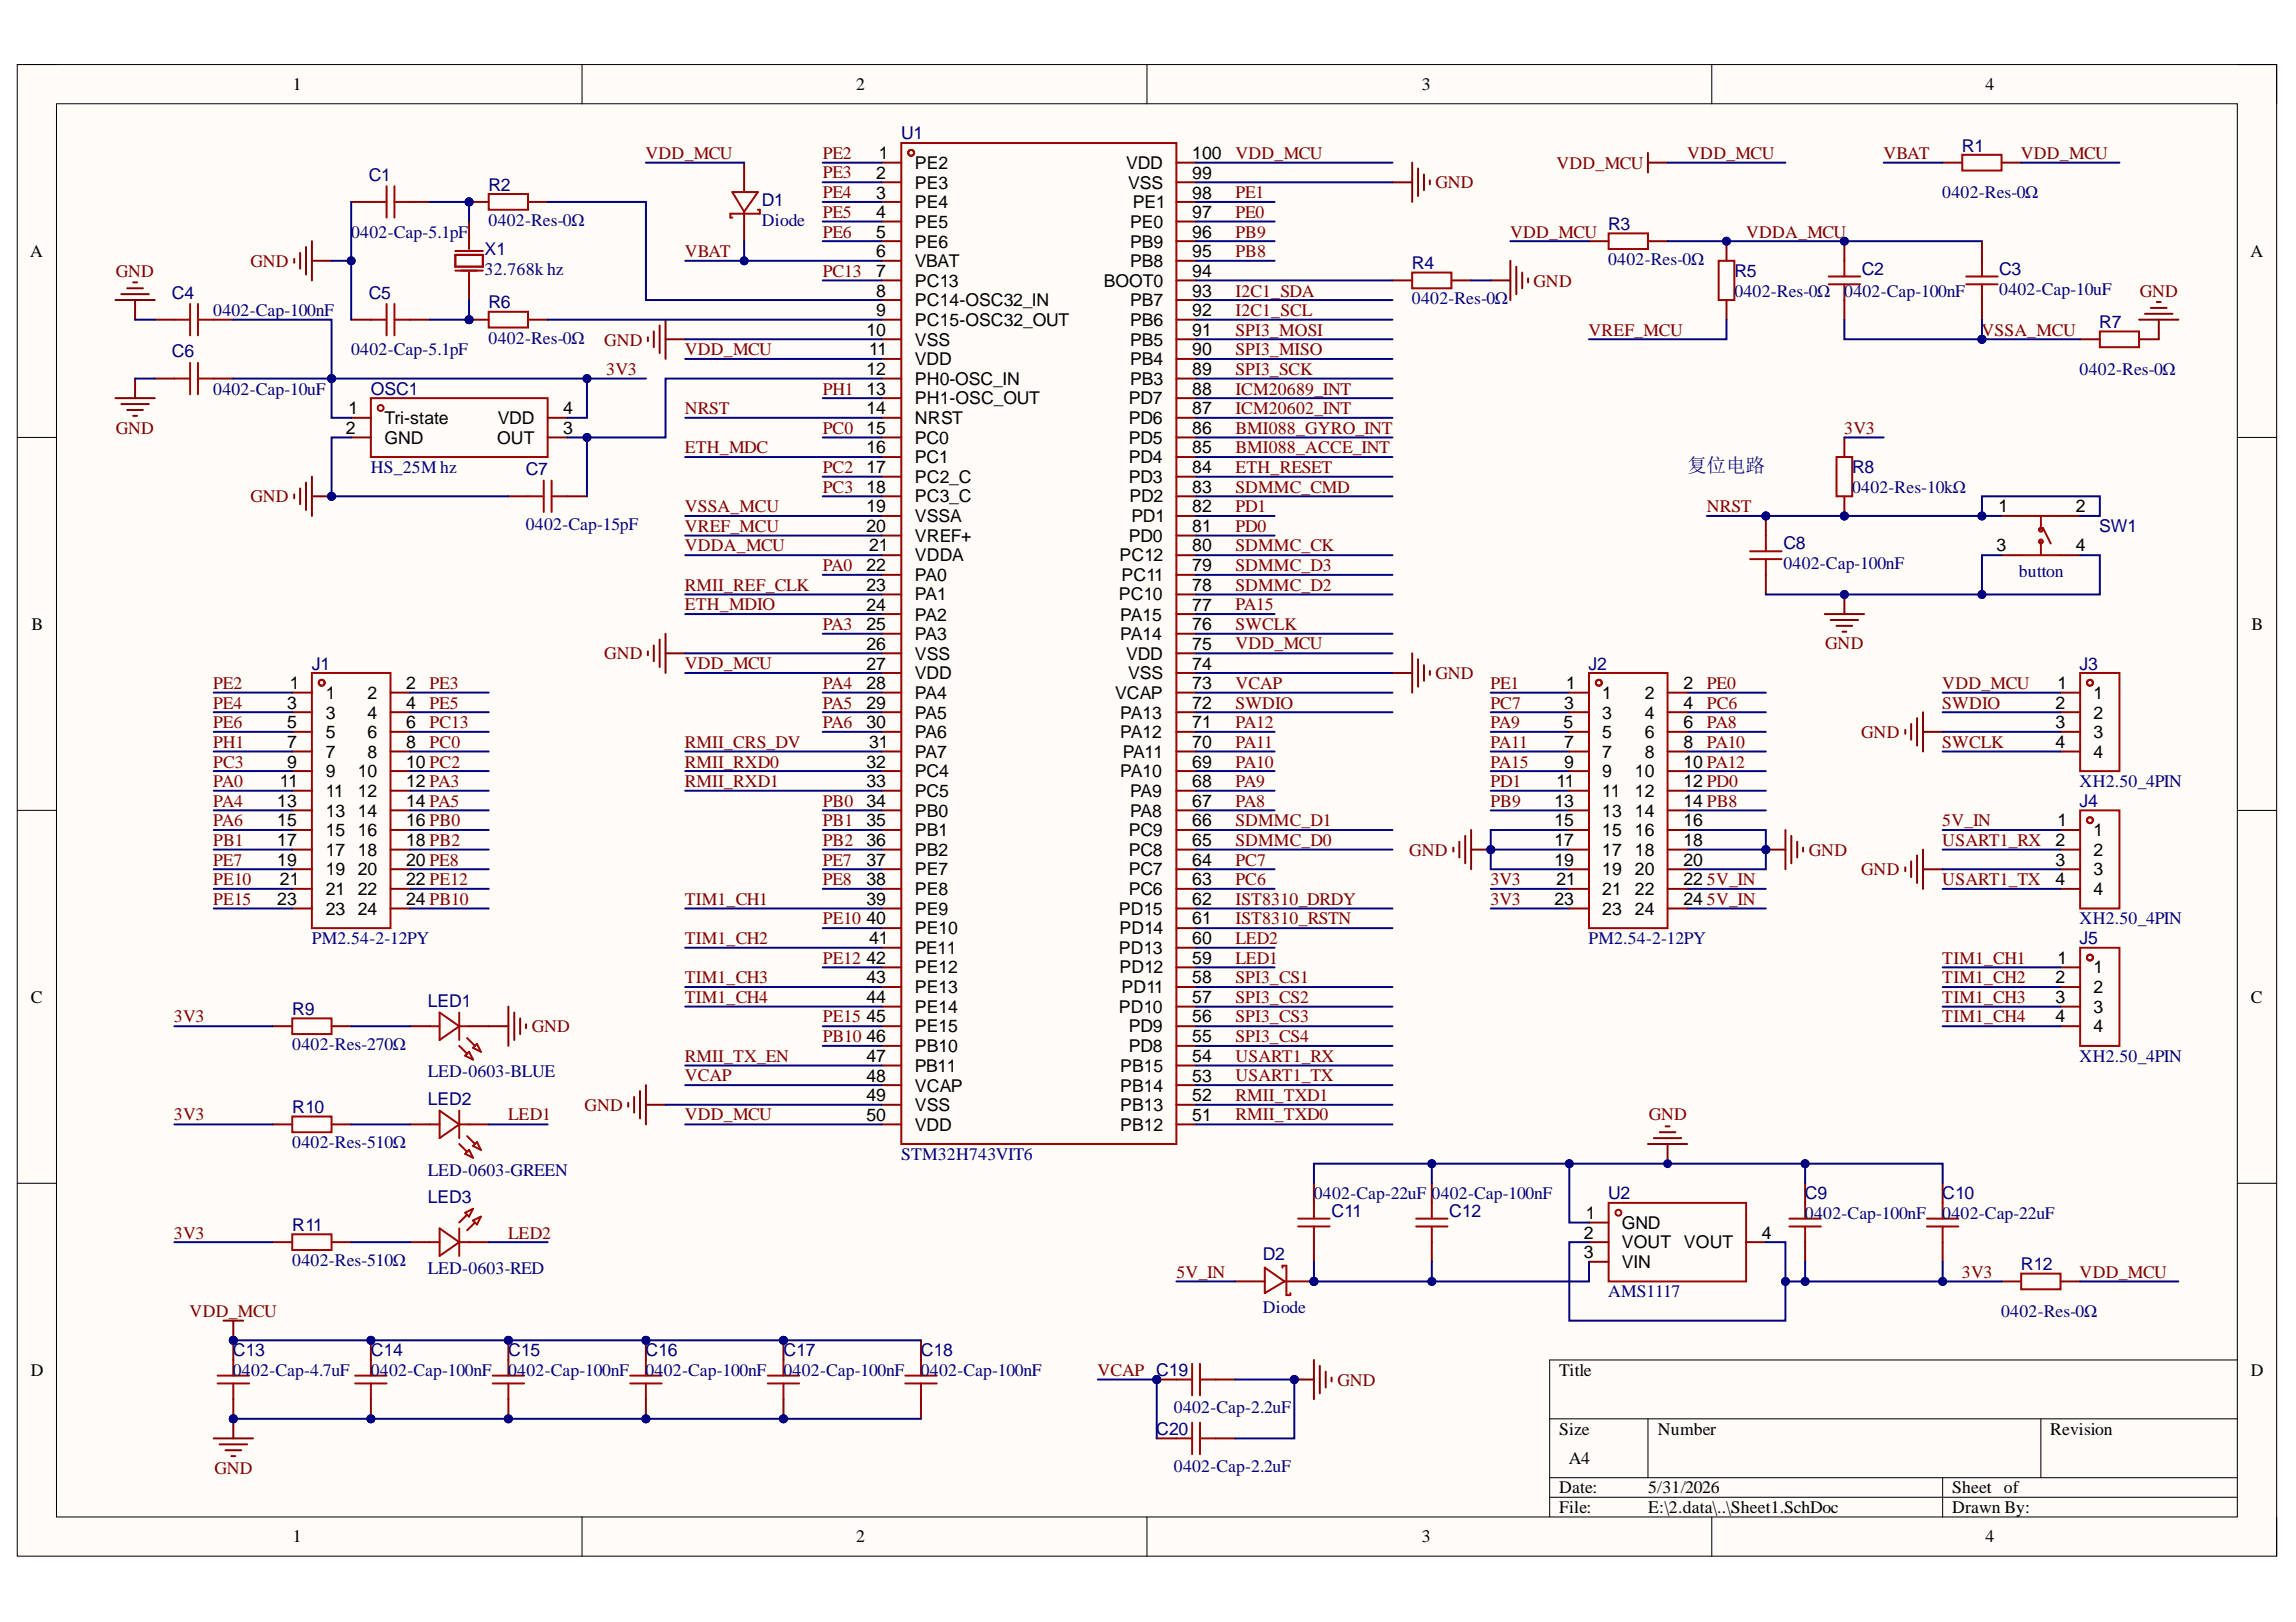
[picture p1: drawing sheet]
<svg xmlns="http://www.w3.org/2000/svg" width="297mm" height="210mm" viewBox="0 0 297 210" stroke-linecap="round" stroke-linejoin="round" font-family="sans-serif">
<defs><g id="words">
<text font-size="2.5" fill="#000080" x="218.3" y="61.1">复位电路</text>
<g font-size="2.3">
<text x="37.9" y="11.7">1</text>
<text x="110.7" y="11.7">2</text>
<text x="183.9" y="11.7">3</text>
<text x="256.9" y="11.7">4</text>
<text x="113.4" y="23.2">2</text>
<text x="113.7" y="20.6">1</text>
<text x="118.4" y="21.9">PE2</text>
<text x="145.7" y="21.9">VDD</text>
<text x="154.2" y="20.6">100</text>
<text x="154.2" y="23.2">99</text>
<text x="113.4" y="28.2">4</text>
<text x="113.4" y="25.7">3</text>
<text x="118.4" y="29.5">PE5</text>
<text x="118.4" y="27">PE4</text>
<text x="118.4" y="24.4">PE3</text>
<text x="145.9" y="24.4">VSS</text>
<text x="146.2" y="29.5">PE0</text>
<text x="146.5" y="27">PE1</text>
<text x="154.2" y="25.7">98</text>
<text x="154.2" y="28.2">97</text>
<text x="3.9" y="33.3">A</text>
<text x="113.4" y="35.8">7</text>
<text x="113.4" y="33.3">6</text>
<text x="113.4" y="30.8">5</text>
<text x="118.4" y="34.6">VBAT</text>
<text x="118.4" y="32">PE6</text>
<text x="146.2" y="32">PB9</text>
<text x="146.2" y="34.6">PB8</text>
<text x="154.2" y="30.8">96</text>
<text x="154.2" y="33.3">95</text>
<text x="154.2" y="35.8">94</text>
<text x="291.1" y="33.3">A</text>
<text x="113.4" y="40.9">9</text>
<text x="113.4" y="38.4">8</text>
<text x="118.4" y="39.6">PC14-OSC32_IN</text>
<text x="118.4" y="37.1">PC13</text>
<text x="142.8" y="37.1">BOOT0</text>
<text x="146.2" y="39.6">PB7</text>
<text x="154.2" y="38.4">93</text>
<text x="154.2" y="40.9">92</text>
<text x="112.1" y="43.5">10</text>
<text x="112.4" y="46">11</text>
<text x="118.4" y="47.3">VDD</text>
<text x="118.4" y="44.7">VSS</text>
<text x="118.4" y="42.2">PC15-OSC32_OUT</text>
<text x="146.2" y="42.2">PB6</text>
<text x="146.2" y="44.7">PB5</text>
<text x="146.2" y="47.3">PB4</text>
<text x="154.2" y="43.5">91</text>
<text x="154.2" y="46">90</text>
<text x="45.1" y="53.6">1</text>
<text x="72.8" y="53.6">4</text>
<text x="112.1" y="53.6">14</text>
<text x="112.1" y="51.1">13</text>
<text x="112.1" y="48.5">12</text>
<text x="118.4" y="52.3">PH1-OSC_OUT</text>
<text x="118.4" y="49.8">PH0-OSC_IN</text>
<text x="146" y="52.3">PD7</text>
<text x="146.2" y="49.8">PB3</text>
<text x="154.2" y="48.5">89</text>
<text x="154.2" y="51.1">88</text>
<text x="154.2" y="53.6">87</text>
<text x="44.8" y="56.1">2</text>
<text x="49.7" y="54.9">Tri-state</text>
<text x="49.7" y="57.4">GND</text>
<text x="64.3" y="57.4">OUT</text>
<text x="64.4" y="54.9">VDD</text>
<text x="72.8" y="56.1">3</text>
<text x="112.1" y="58.7">16</text>
<text x="112.1" y="56.1">15</text>
<text x="118.4" y="59.9">PC1</text>
<text x="118.4" y="57.4">PC0</text>
<text x="118.4" y="54.9">NRST</text>
<text x="146" y="54.9">PD6</text>
<text x="146" y="57.4">PD5</text>
<text x="146" y="59.9">PD4</text>
<text x="154.2" y="56.1">86</text>
<text x="154.2" y="58.7">85</text>
<text x="112.1" y="63.7">18</text>
<text x="112.1" y="61.2">17</text>
<text x="118.4" y="65">PC3_C</text>
<text x="118.4" y="62.5">PC2_C</text>
<text x="146" y="62.5">PD3</text>
<text x="146.1" y="65">PD2</text>
<text x="154.2" y="61.2">84</text>
<text x="154.2" y="63.7">83</text>
<text x="112.1" y="68.8">20</text>
<text x="112.1" y="66.3">19</text>
<text x="112.4" y="71.4">21</text>
<text x="118.4" y="70.1">VREF+</text>
<text x="118.4" y="67.5">VSSA</text>
<text x="146" y="70.1">PD0</text>
<text x="146.4" y="67.5">PD1</text>
<text x="154.2" y="66.3">82</text>
<text x="154.2" y="68.8">81</text>
<text x="154.2" y="71.4">80</text>
<text x="258.3" y="71.4">3</text>
<text x="258.6" y="66.3">1</text>
<text x="268.5" y="71.4">4</text>
<text x="268.5" y="66.3">2</text>
<text x="112.1" y="76.4">23</text>
<text x="112.1" y="73.9">22</text>
<text x="118.4" y="77.7">PA1</text>
<text x="118.4" y="75.2">PA0</text>
<text x="118.4" y="72.6">VDDA</text>
<text x="144.8" y="77.7">PC10</text>
<text x="144.8" y="72.6">PC12</text>
<text x="145.1" y="75.2">PC11</text>
<text x="154.2" y="73.9">79</text>
<text x="154.2" y="76.4">78</text>
<text x="4.1" y="81.5">B</text>
<text x="112.1" y="81.6">25</text>
<text x="112.1" y="79">24</text>
<text x="118.4" y="82.9">PA3</text>
<text x="118.4" y="80.3">PA2</text>
<text x="144.9" y="80.3">PA15</text>
<text x="144.9" y="82.9">PA14</text>
<text x="154.2" y="79">77</text>
<text x="154.2" y="81.6">76</text>
<text x="291.3" y="81.5">B</text>
<text x="37.5" y="89.2">1</text>
<text x="52.5" y="89.2">2</text>
<text x="112.1" y="89.2">28</text>
<text x="112.1" y="86.7">27</text>
<text x="112.1" y="84.1">26</text>
<text x="118.4" y="87.9">VDD</text>
<text x="118.4" y="85.4">VSS</text>
<text x="145.7" y="85.4">VDD</text>
<text x="145.9" y="87.9">VSS</text>
<text x="154.2" y="84.1">75</text>
<text x="154.2" y="86.7">74</text>
<text x="154.2" y="89.2">73</text>
<text x="202.6" y="89.2">1</text>
<text x="217.8" y="89.2">2</text>
<text x="266.2" y="89.2">1</text>
<text x="37.1" y="91.7">3</text>
<text x="37.1" y="94.3">5</text>
<text x="42.1" y="90.5">1</text>
<text x="42.1" y="93">3</text>
<text x="42.1" y="95.5">5</text>
<text x="47.5" y="95.5">6</text>
<text x="47.5" y="93">4</text>
<text x="47.5" y="90.5">2</text>
<text x="52.5" y="94.3">6</text>
<text x="52.5" y="91.7">4</text>
<text x="112.1" y="94.3">30</text>
<text x="112.1" y="91.7">29</text>
<text x="118.4" y="95.5">PA6</text>
<text x="118.4" y="93">PA5</text>
<text x="118.4" y="90.5">PA4</text>
<text x="144.3" y="90.5">VCAP</text>
<text x="144.9" y="93">PA13</text>
<text x="144.9" y="95.5">PA12</text>
<text x="154.2" y="91.7">72</text>
<text x="154.2" y="94.3">71</text>
<text x="202.3" y="94.3">5</text>
<text x="202.4" y="91.7">3</text>
<text x="207.3" y="90.5">1</text>
<text x="207.3" y="93">3</text>
<text x="207.3" y="95.5">5</text>
<text x="212.8" y="95.5">6</text>
<text x="212.8" y="93">4</text>
<text x="212.8" y="90.5">2</text>
<text x="217.8" y="94.3">6</text>
<text x="217.8" y="91.7">4</text>
<text x="265.9" y="91.7">2</text>
<text x="265.9" y="94.3">3</text>
<text x="270.8" y="90.5">1</text>
<text x="270.8" y="93">2</text>
<text x="270.8" y="95.5">3</text>
<text x="36.2" y="101.9">11</text>
<text x="37.1" y="96.8">7</text>
<text x="37.1" y="99.3">9</text>
<text x="42.1" y="98.1">7</text>
<text x="42.1" y="100.6">9</text>
<text x="46.3" y="100.6">10</text>
<text x="47.5" y="98.1">8</text>
<text x="52.5" y="101.9">12 PA3</text>
<text x="52.5" y="99.3">10 PC2</text>
<text x="52.5" y="96.8">8</text>
<text x="112.1" y="101.9">33</text>
<text x="112.1" y="99.3">32</text>
<text x="112.4" y="96.8">31</text>
<text x="118.4" y="100.6">PC4</text>
<text x="118.4" y="98.1">PA7</text>
<text x="144.9" y="100.6">PA10</text>
<text x="145.3" y="98.1">PA11</text>
<text x="154.2" y="96.8">70</text>
<text x="154.2" y="99.3">69</text>
<text x="154.2" y="101.9">68</text>
<text x="201.4" y="101.9">11</text>
<text x="202.4" y="96.8">7</text>
<text x="202.4" y="99.3">9</text>
<text x="207.3" y="98.1">7</text>
<text x="207.3" y="100.6">9</text>
<text x="211.5" y="100.6">10</text>
<text x="212.8" y="98.1">8</text>
<text x="217.8" y="101.9">12 PD0</text>
<text x="217.8" y="99.3">10 PA12</text>
<text x="217.8" y="96.8">8</text>
<text x="265.9" y="96.8">4</text>
<text x="270.8" y="98.1">4</text>
<text x="35.9" y="104.4">13</text>
<text x="35.9" y="106.9">15</text>
<text x="42.1" y="103.1">11</text>
<text x="42.1" y="105.7">13</text>
<text x="46.3" y="105.7">14</text>
<text x="46.3" y="103.1">12</text>
<text x="52.5" y="106.9">16 PB0</text>
<text x="52.5" y="104.4">14 PA5</text>
<text x="112.1" y="106.9">35</text>
<text x="112.1" y="104.4">34</text>
<text x="118.4" y="105.7">PB0</text>
<text x="118.4" y="103.1">PC5</text>
<text x="146.2" y="103.1">PA9</text>
<text x="146.2" y="105.7">PA8</text>
<text x="154.2" y="104.4">67</text>
<text x="154.2" y="106.9">66</text>
<text x="201.1" y="104.4">13</text>
<text x="201.1" y="106.9">15</text>
<text x="207.3" y="103.1">11</text>
<text x="207.3" y="105.7">13</text>
<text x="211.5" y="105.7">14</text>
<text x="211.5" y="103.1">12</text>
<text x="217.8" y="106.9">16</text>
<text x="217.8" y="104.4">14 PB8</text>
<text x="266.2" y="106.9">1</text>
<text x="35.9" y="109.5">17</text>
<text x="35.9" y="112">19</text>
<text x="42.1" y="108.2">15</text>
<text x="42.1" y="110.8">17</text>
<text x="42.1" y="113.3">19</text>
<text x="46.3" y="113.3">20</text>
<text x="46.3" y="110.8">18</text>
<text x="46.3" y="108.2">16</text>
<text x="52.5" y="112">20 PE8</text>
<text x="52.5" y="109.5">18 PB2</text>
<text x="112.1" y="112">37</text>
<text x="112.1" y="109.5">36</text>
<text x="118.4" y="113.3">PE7</text>
<text x="118.4" y="110.8">PB2</text>
<text x="118.4" y="108.2">PB1</text>
<text x="146" y="108.2">PC9</text>
<text x="146" y="110.8">PC8</text>
<text x="146" y="113.3">PC7</text>
<text x="154.2" y="109.5">65</text>
<text x="154.2" y="112">64</text>
<text x="201.1" y="109.5">17</text>
<text x="201.1" y="112">19</text>
<text x="207.3" y="108.2">15</text>
<text x="207.3" y="110.8">17</text>
<text x="207.3" y="113.3">19</text>
<text x="211.5" y="113.3">20</text>
<text x="211.5" y="110.8">18</text>
<text x="211.5" y="108.2">16</text>
<text x="217.8" y="112">20</text>
<text x="217.8" y="109.5">18</text>
<text x="265.9" y="109.5">2</text>
<text x="265.9" y="112">3</text>
<text x="270.8" y="108.2">1</text>
<text x="270.8" y="110.8">2</text>
<text x="270.8" y="113.3">3</text>
<text x="35.9" y="117.1">23</text>
<text x="36.2" y="114.6">21</text>
<text x="42.1" y="115.8">21</text>
<text x="42.1" y="118.4">23</text>
<text x="46.3" y="118.4">24</text>
<text x="46.3" y="115.8">22</text>
<text x="52.5" y="117.1">24 PB10</text>
<text x="52.5" y="114.6">22 PE12</text>
<text x="112.1" y="119.6">40</text>
<text x="112.1" y="117.1">39</text>
<text x="112.1" y="114.6">38</text>
<text x="118.4" y="118.4">PE9</text>
<text x="118.4" y="115.8">PE8</text>
<text x="144.8" y="118.4">PD15</text>
<text x="146" y="115.8">PC6</text>
<text x="154.2" y="114.6">63</text>
<text x="154.2" y="117.1">62</text>
<text x="154.2" y="119.6">61</text>
<text x="201.1" y="117.1">23</text>
<text x="201.4" y="114.6">21</text>
<text x="207.3" y="115.8">21</text>
<text x="207.3" y="118.4">23</text>
<text x="211.5" y="118.4">24</text>
<text x="211.5" y="115.8">22</text>
<text x="217.8" y="117.1">24</text>
<text x="217.8" y="114.6">22</text>
<text x="265.9" y="114.6">4</text>
<text x="270.8" y="115.8">4</text>
<text x="112.1" y="124.7">42</text>
<text x="112.4" y="122.2">41</text>
<text x="118.4" y="126">PE12</text>
<text x="118.4" y="123.4">PE11</text>
<text x="118.4" y="120.9">PE10</text>
<text x="144.8" y="123.4">PD13</text>
<text x="144.8" y="120.9">PD14</text>
<text x="144.8" y="126">PD12</text>
<text x="154.2" y="122.2">60</text>
<text x="154.2" y="124.7">59</text>
<text x="266.2" y="124.7">1</text>
<text x="270.8" y="126">1</text>
<text x="4" y="129.8">C</text>
<text x="112.1" y="129.8">44</text>
<text x="112.1" y="127.2">43</text>
<text x="118.4" y="131">PE14</text>
<text x="118.4" y="128.5">PE13</text>
<text x="144.8" y="131">PD10</text>
<text x="145.1" y="128.5">PD11</text>
<text x="154.2" y="127.2">58</text>
<text x="154.2" y="129.8">57</text>
<text x="265.9" y="127.2">2</text>
<text x="265.9" y="129.8">3</text>
<text x="270.8" y="128.5">2</text>
<text x="270.8" y="131">3</text>
<text x="291.2" y="129.8">C</text>
<text x="112.1" y="137.4">47</text>
<text x="112.1" y="134.8">46</text>
<text x="112.1" y="132.3">45</text>
<text x="118.4" y="136.1">PB10</text>
<text x="118.4" y="133.6">PE15</text>
<text x="146" y="133.6">PD9</text>
<text x="146" y="136.1">PD8</text>
<text x="154.2" y="132.3">56</text>
<text x="154.2" y="134.8">55</text>
<text x="154.2" y="137.4">54</text>
<text x="265.9" y="132.3">4</text>
<text x="270.8" y="133.6">4</text>
<text x="112.1" y="142.5">49</text>
<text x="112.1" y="140">48</text>
<text x="118.4" y="143.8">VSS</text>
<text x="118.4" y="141.3">VCAP</text>
<text x="118.4" y="138.7">PB11</text>
<text x="144.9" y="138.7">PB15</text>
<text x="144.9" y="141.3">PB14</text>
<text x="144.9" y="143.8">PB13</text>
<text x="154.2" y="140">53</text>
<text x="154.2" y="142.5">52</text>
<text x="112.1" y="145.1">50</text>
<text x="118.4" y="146.3">VDD</text>
<text x="144.9" y="146.3">PB12</text>
<text x="154.2" y="145.1">51</text>
<text x="204.9" y="160.3">2</text>
<text x="205.2" y="157.8">1</text>
<text x="209.8" y="159">GND</text>
<text x="209.8" y="161.6">VOUT</text>
<text x="217.9" y="161.6">VOUT</text>
<text x="227.9" y="160.3">4</text>
<text x="204.9" y="162.8">3</text>
<text x="209.8" y="164.1">VIN</text>
<text x="4" y="178">D</text>
<text x="201.7" y="178">Title</text>
<text x="291.2" y="178">D</text>
<text x="201.7" y="185.7">Size</text>
<text x="214.5" y="185.7">Number</text>
<text x="265.2" y="185.7">Revision</text>
<text x="203" y="189.5">A4</text>
<text x="201.7" y="193.3">Date:</text>
<text x="201.7" y="195.8">File:</text>
<text x="213.2" y="193.3">5/31/2026</text>
<text x="213.2" y="195.8">E:\2.data\..\Sheet1.SchDoc</text>
<text x="252.6" y="193.3">Sheet of</text>
<text x="252.6" y="195.8">Drawn By:</text>
<text x="37.9" y="199.6">1</text>
<text x="110.7" y="199.6">2</text>
<text x="183.9" y="199.6">3</text>
<text x="256.9" y="199.6">4</text>
</g>
<g font-size="2.3" fill="#000080">
<text x="47.7" y="23.4">C1</text>
<text x="116.6" y="18">U1</text>
<text x="253.8" y="19.6">R1</text>
<text x="63.2" y="24.7">R2</text>
<text x="63.2" y="29.2">0402-Res-0Ω</text>
<text x="98.6" y="26.7">D1</text>
<text x="98.6" y="29.2">Diode</text>
<text x="208" y="29.8">R3</text>
<text x="251.3" y="25.6">0402-Res-0Ω</text>
<text x="45.4" y="30.8">0402-Cap-5.1pF</text>
<text x="62.7" y="33.1">X1</text>
<text x="62.7" y="35.6">32.768k hz</text>
<text x="182.7" y="34.8">R4</text>
<text x="208" y="34.3">0402-Res-0Ω</text>
<text x="224.4" y="35.8">R5</text>
<text x="240.9" y="35.6">C2</text>
<text x="258.6" y="35.6">C3</text>
<text x="22.3" y="38.6">C4</text>
<text x="27.6" y="40.9">0402-Cap-100nF</text>
<text x="47.7" y="38.6">C5</text>
<text x="63.2" y="39.9">R6</text>
<text x="182.7" y="39.4">0402-Res-0Ω</text>
<text x="224.4" y="38.4">0402-Res-0Ω</text>
<text x="238.6" y="38.4">0402-Cap-100nF</text>
<text x="258.6" y="38.1">0402-Cap-10uF</text>
<text x="22.3" y="46.2">C6</text>
<text x="45.4" y="46">0402-Cap-5.1pF</text>
<text x="63.2" y="44.5">0402-Res-0Ω</text>
<text x="271.6" y="42.4">R7</text>
<text x="27.6" y="51.1">0402-Cap-10uF</text>
<text x="48" y="51.1">OSC1</text>
<text x="269" y="48.5">0402-Res-0Ω</text>
<text x="48" y="61.2">HS_25M hz</text>
<text x="68" y="61.5">C7</text>
<text x="239.6" y="61.2">R8</text>
<text x="239.6" y="63.7">0402-Res-10kΩ</text>
<text x="68" y="68.6">0402-Cap-15pF</text>
<text x="230.7" y="71.1">C8</text>
<text x="271.6" y="68.8">SW1</text>
<text x="230.7" y="73.6">0402-Cap-100nF</text>
<text x="261.2" y="74.6">button</text>
<text x="40.4" y="86.7">J1</text>
<text x="205.5" y="86.7">J2</text>
<text x="269" y="86.7">J3</text>
<text x="269" y="101.9">XH2.50_4PIN</text>
<text x="269" y="104.4">J4</text>
<text x="269" y="119.6">XH2.50_4PIN</text>
<text x="40.4" y="122.2">PM2.54-2-12PY</text>
<text x="205.5" y="122.2">PM2.54-2-12PY</text>
<text x="269" y="122.2">J5</text>
<text x="37.8" y="131.3">R9</text>
<text x="55.3" y="130.3">LED1</text>
<text x="37.8" y="135.9">0402-Res-270Ω</text>
<text x="269" y="137.4">XH2.50_4PIN</text>
<text x="55.3" y="139.4">LED-0603-BLUE</text>
<text x="55.3" y="143">LED2</text>
<text x="37.8" y="144.1">R10</text>
<text x="37.8" y="148.5">0402-Res-510Ω</text>
<text x="55.3" y="152.2">LED-0603-GREEN</text>
<text x="55.3" y="155.7">LED3</text>
<text x="116.6" y="150.1">STM32H743VIT6</text>
<text x="170" y="155.2">0402-Cap-22uF 0402-Cap-100nF</text>
<text x="208" y="155.2">U2</text>
<text x="233.5" y="155.2">C9</text>
<text x="251.3" y="155.2">C10</text>
<text x="37.8" y="159.3">R11</text>
<text x="172.3" y="157.5">C11</text>
<text x="187.5" y="157.5">C12</text>
<text x="233.5" y="157.8">0402-Cap-100nF</text>
<text x="251.3" y="157.8">0402-Cap-22uF</text>
<text x="37.8" y="163.8">0402-Res-510Ω</text>
<text x="55.3" y="164.9">LED-0603-RED</text>
<text x="163.4" y="163.1">D2</text>
<text x="208" y="167.9">AMS1117</text>
<text x="261.4" y="164.4">R12</text>
<text x="163.4" y="169.9">Diode</text>
<text x="258.9" y="170.4">0402-Res-0Ω</text>
<text x="30.1" y="175.5">C13</text>
<text x="30.1" y="178">0402-Cap-4.7uF</text>
<text x="48" y="175.5">C14</text>
<text x="48" y="178">0402-Cap-100nF</text>
<text x="65.7" y="175.5">C15</text>
<text x="65.7" y="178">0402-Cap-100nF</text>
<text x="83.5" y="175.5">C16</text>
<text x="83.5" y="178">0402-Cap-100nF</text>
<text x="101.4" y="175.5">C17</text>
<text x="101.4" y="178">0402-Cap-100nF</text>
<text x="119.1" y="175.5">C18</text>
<text x="119.1" y="178">0402-Cap-100nF</text>
<text x="149.6" y="185.7">C20</text>
<text x="151.9" y="182.9">0402-Cap-2.2uF</text>
<text x="151.9" y="190.5">0402-Cap-2.2uF</text>
</g>
<g font-size="2.3" fill="#800000">
<text x="83.5" y="20.5">VDD_MCU</text>
<text x="106.4" y="20.5">PE2</text>
<text x="106.4" y="23.1">PE3</text>
<text x="159.8" y="20.5">VDD_MCU</text>
<text x="201.4" y="21.8">VDD_MCU</text>
<text x="218.3" y="20.5">VDD_MCU</text>
<text x="243.7" y="20.5">VBAT</text>
<text x="261.4" y="20.5">VDD_MCU</text>
<text x="106.4" y="25.6">PE4</text>
<text x="106.4" y="28.1">PE5</text>
<text x="159.8" y="25.6">PE1</text>
<text x="159.8" y="28.1">PE0</text>
<text x="185.7" y="24.3">GND</text>
<text x="15" y="35.8">GND</text>
<text x="32.4" y="34.6">GND</text>
<text x="88.6" y="33.3">VBAT</text>
<text x="106.4" y="30.8">PE6</text>
<text x="106.4" y="35.8">PC13</text>
<text x="159.8" y="30.8">PB9</text>
<text x="159.8" y="33.3">PB8</text>
<text x="195.4" y="30.8">VDD_MCU</text>
<text x="225.9" y="30.8">VDDA_MCU</text>
<text x="159.8" y="38.4">I2C1_SDA</text>
<text x="159.8" y="40.9">I2C1_SCL</text>
<text x="198.4" y="37.1">GND</text>
<text x="276.8" y="38.4">GND</text>
<text x="78.2" y="44.7">GND</text>
<text x="88.6" y="46">VDD_MCU</text>
<text x="159.8" y="46">SPI3_MISO</text>
<text x="159.8" y="43.5">SPI3_MOSI</text>
<text x="205.5" y="43.5">VREF_MCU</text>
<text x="256.4" y="43.5">VSSA_MCU</text>
<text x="78.4" y="48.5">3V3</text>
<text x="88.6" y="53.6">NRST</text>
<text x="106.4" y="51.1">PH1</text>
<text x="159.8" y="48.5">SPI3_SCK</text>
<text x="159.8" y="53.6">ICM20602_INT</text>
<text x="159.8" y="51.1">ICM20689_INT</text>
<text x="15" y="56.1">GND</text>
<text x="88.6" y="58.7">ETH_MDC</text>
<text x="106.4" y="56.1">PC0</text>
<text x="159.8" y="58.7">BMI088_ACCE_INT</text>
<text x="159.8" y="56.1">BMI088_GYRO_INT</text>
<text x="238.6" y="56.1">3V3</text>
<text x="32.4" y="65">GND</text>
<text x="106.4" y="61.2">PC2</text>
<text x="106.4" y="63.7">PC3</text>
<text x="159.8" y="61.2">ETH_RESET</text>
<text x="159.8" y="63.7">SDMMC_CMD</text>
<text x="88.6" y="71.4">VDDA_MCU</text>
<text x="88.6" y="68.8">VREF_MCU</text>
<text x="88.6" y="66.3">VSSA_MCU</text>
<text x="159.8" y="71.4">SDMMC_CK</text>
<text x="159.8" y="66.3">PD1</text>
<text x="159.8" y="68.8">PD0</text>
<text x="220.8" y="66.3">NRST</text>
<text x="88.6" y="76.4">RMII_REF_CLK</text>
<text x="106.4" y="73.9">PA0</text>
<text x="159.8" y="76.4">SDMMC_D2</text>
<text x="159.8" y="73.9">SDMMC_D3</text>
<text x="88.6" y="79">ETH_MDIO</text>
<text x="106.4" y="81.5">PA3</text>
<text x="159.8" y="81.5">SWCLK</text>
<text x="159.8" y="79">PA15</text>
<text x="27.6" y="89.2">PE2</text>
<text x="55.6" y="89.2">PE3</text>
<text x="78.2" y="85.3">GND</text>
<text x="88.6" y="86.6">VDD_MCU</text>
<text x="106.4" y="89.2">PA4</text>
<text x="159.8" y="84">VDD_MCU</text>
<text x="159.8" y="89.2">VCAP</text>
<text x="185.7" y="87.8">GND</text>
<text x="192.8" y="89.2">PE1</text>
<text x="220.8" y="89.2">PE0</text>
<text x="236.1" y="84">GND</text>
<text x="251.3" y="89.2">VDD_MCU</text>
<text x="27.6" y="91.7">PE4</text>
<text x="27.6" y="94.3">PE6</text>
<text x="55.6" y="91.7">PE5</text>
<text x="55.6" y="94.3">PC13</text>
<text x="106.4" y="91.7">PA5</text>
<text x="106.4" y="94.3">PA6</text>
<text x="159.8" y="91.7">SWDIO</text>
<text x="159.8" y="94.3">PA12</text>
<text x="192.8" y="91.7">PC7</text>
<text x="192.8" y="94.3">PA9</text>
<text x="220.8" y="91.7">PC6</text>
<text x="220.8" y="94.3">PA8</text>
<text x="240.8" y="95.5">GND</text>
<text x="251.3" y="91.7">SWDIO</text>
<text x="27.6" y="96.8">PH1</text>
<text x="27.6" y="99.3">PC3</text>
<text x="27.6" y="101.9">PA0</text>
<text x="55.6" y="96.8">PC0</text>
<text x="88.6" y="99.3">RMII_RXD0</text>
<text x="88.6" y="101.9">RMII_RXD1</text>
<text x="88.6" y="96.8">RMII_CRS_DV</text>
<text x="159.8" y="96.8">PA11</text>
<text x="159.8" y="99.3">PA10</text>
<text x="159.8" y="101.9">PA9</text>
<text x="192.8" y="96.8">PA11</text>
<text x="192.8" y="99.3">PA15</text>
<text x="192.8" y="101.9">PD1</text>
<text x="220.8" y="96.8">PA10</text>
<text x="251.3" y="96.8">SWCLK</text>
<text x="27.6" y="104.4">PA4</text>
<text x="27.6" y="106.9">PA6</text>
<text x="106.4" y="104.4">PB0</text>
<text x="106.4" y="106.9">PB1</text>
<text x="159.8" y="106.9">SDMMC_D1</text>
<text x="159.8" y="104.4">PA8</text>
<text x="192.8" y="104.4">PB9</text>
<text x="251.3" y="106.9">5V_IN</text>
<text x="27.6" y="109.5">PB1</text>
<text x="27.6" y="112">PE7</text>
<text x="106.4" y="109.5">PB2</text>
<text x="106.4" y="112">PE7</text>
<text x="159.8" y="109.5">SDMMC_D0</text>
<text x="159.8" y="112">PC7</text>
<text x="182.3" y="110.8">GND</text>
<text x="234" y="110.8">GND</text>
<text x="240.8" y="113.3">GND</text>
<text x="251.3" y="109.5">USART1_RX</text>
<text x="27.6" y="114.6">PE10</text>
<text x="27.6" y="117.1">PE15</text>
<text x="88.6" y="117.1">TIM1_CH1</text>
<text x="106.4" y="114.6">PE8</text>
<text x="106.4" y="119.6">PE10</text>
<text x="159.8" y="119.6">IST8310_RSTN</text>
<text x="159.8" y="117.1">IST8310_DRDY</text>
<text x="159.8" y="114.6">PC6</text>
<text x="192.8" y="114.6">3V3</text>
<text x="192.8" y="117.1">3V3</text>
<text x="220.8" y="114.6">5V_IN</text>
<text x="220.8" y="117.1">5V_IN</text>
<text x="251.3" y="114.6">USART1_TX</text>
<text x="88.6" y="122.2">TIM1_CH2</text>
<text x="106.4" y="124.7">PE12</text>
<text x="159.8" y="122.2">LED2</text>
<text x="159.8" y="124.7">LED1</text>
<text x="251.3" y="124.7">TIM1_CH1</text>
<text x="88.6" y="127.2">TIM1_CH3</text>
<text x="88.6" y="129.8">TIM1_CH4</text>
<text x="159.8" y="129.8">SPI3_CS2</text>
<text x="159.8" y="127.2">SPI3_CS1</text>
<text x="251.3" y="127.2">TIM1_CH2</text>
<text x="251.3" y="129.8">TIM1_CH3</text>
<text x="22.5" y="132.3">3V3</text>
<text x="68.8" y="133.6">GND</text>
<text x="88.6" y="137.4">RMII_TX_EN</text>
<text x="106.4" y="132.3">PE15</text>
<text x="106.4" y="134.8">PB10</text>
<text x="159.8" y="137.4">USART1_RX</text>
<text x="159.8" y="134.8">SPI3_CS4</text>
<text x="159.8" y="132.3">SPI3_CS3</text>
<text x="251.3" y="132.3">TIM1_CH4</text>
<text x="75.6" y="143.7">GND</text>
<text x="88.6" y="139.9">VCAP</text>
<text x="159.8" y="139.9">USART1_TX</text>
<text x="159.8" y="142.5">RMII_TXD1</text>
<text x="22.5" y="145">3V3</text>
<text x="65.7" y="145">LED1</text>
<text x="88.6" y="145">VDD_MCU</text>
<text x="159.8" y="145">RMII_TXD0</text>
<text x="213.3" y="145">GND</text>
<text x="22.5" y="160.3">3V3</text>
<text x="65.7" y="160.3">LED2</text>
<text x="152.2" y="165.4">5V_IN</text>
<text x="253.8" y="165.4">3V3</text>
<text x="269" y="165.4">VDD_MCU</text>
<text x="24.5" y="170.4">VDD_MCU</text>
<text x="142" y="178">VCAP C19</text>
<text x="173" y="179.3">GND</text>
<text x="27.8" y="190.7">GND</text>
</g>
</g></defs>
<path d="M2.2 8.4h292.3v193h-292.3z" fill-rule="evenodd" fill="#fffcf8"/>
<path d="M2.2 8.4h292.3v193h-292.3z" fill="none" stroke="#000" stroke-width=".13"/>
<path d="M7.3 13.4h282.1v182.9h-282.1z" fill-rule="evenodd" fill="#fffcf8"/>
<g fill="none" stroke="#000" stroke-width=".13">
<path d="M2.2 8.3h5.1M7.3 13.4h282.1v182.9h-282.1zM75.3 8.3v5.1M148.4 8.3v5.1M221.5 8.4v5M289.4 8.4h5.1v5M2.2 56.6h5.1M289.4 56.6h5.1M2.2 104.9h5.1M289.4 104.9h5.1M2.2 153.1h5.1M289.4 153.1h5.1"/>
<path d="M289.4 176h-88.9v20.3M75.3 196.3v5.1M148.4 196.3v5.1M200.5 183.6h88.9M200.5 191.2h88.9M200.5 193.8h88.9M213.2 183.6v7.6M221.5 196.3v5.1M251.3 191.2v5.1M264 183.6v7.6M294.5 196.3v5.1"/>
</g>
<g fill="none" stroke="#a00000" stroke-width=".25">
<path d="M24.6 39.3v4.1M25.6 39.3v4.1M48 26.1h2M50 24.1v4.1M50 39.3v4.1M51 26.1h2.1M51 24.1v4.1M51 39.3v4.1M22.6 41.4h2M22.6 49h2M24.6 47v4M25.6 41.4h2"/>
<path d="M25.6 49h2M25.6 47v4M48 51.5h22.9v7.6h-22.9zM48 41.4h2M51 41.4h2.1M68.3 64.2h2M70.3 62.2v4.1M71.4 64.2h2M71.4 62.2v4.1"/>
<circle cx="49.2" cy="52.8" r=".38"/>
</g>
<g fill="none" stroke="#800" stroke-width=".25">
<path d="M45.4 26.1h2.6M53.1 26.1h2.5M20 41.4h2.6M20 49h2.6M27.6 41.4h2.6M27.6 49h2.6M45.4 54.1h2.6M45.4 56.6h2.6M45.4 41.4h2.6M53.1 41.4h2.5M70.9 54.1h2.5M70.9 56.6h2.5"/>
<path d="M65.8 64.2h2.5M73.4 64.2h2.5"/>
</g>
<g fill="none" stroke="#800000" stroke-width=".25">
<path d="M14.9 38.8h5.1M15.7 38.1h3.6M16.5 37.3h2M17.2 36.5h.5M17.5 38.8v2.6M38.1 33.5v.5M38.8 32.7v2.1M39.6 32v3.5M40.4 31.2v5.1M40.4 33.8h2.5M14.9 51.5h5.1M15.7 52.3h3.6"/>
<path d="M16.5 53.1h2M17.2 53.8h.5M17.5 49v2.5"/>
</g>
<circle cx="60.7" cy="26.1" r=".51" fill="#000080"/>
<circle cx="60.7" cy="26.1" r=".51" fill="none" stroke="#000080" stroke-width=".13"/>
<path d="M60.7 26.1h2.5M68.3 26.1h2.6" fill="none" stroke="#800" stroke-width=".25"/>
<circle cx="60.7" cy="26.1" r=".51" fill="#000080"/>
<circle cx="60.7" cy="26.1" r=".51" fill="none" stroke="#000080" stroke-width=".13"/>
<path d="M63.2 25.1h5.1v2h-5.1z" fill="none" stroke="#a00000" stroke-width=".25"/>
<circle cx="60.7" cy="41.4" r=".51" fill="#000080"/>
<circle cx="60.7" cy="41.4" r=".51" fill="none" stroke="#000080" stroke-width=".13"/>
<path d="M60.7 41.4h2.5M68.3 41.4h2.6" fill="none" stroke="#800" stroke-width=".25"/>
<circle cx="60.7" cy="41.4" r=".51" fill="#000080"/>
<circle cx="60.7" cy="41.4" r=".51" fill="none" stroke="#000080" stroke-width=".13"/>
<path d="M63.2 40.4h5.1v2h-5.1z" fill="none" stroke="#a00000" stroke-width=".25"/>
<path d="M38.1 64v.5M38.8 63.2v2M39.6 62.4v3.6M40.4 61.7v5.1M40.4 64.2h2.5" fill="none" stroke="#800000" stroke-width=".25"/>
<circle cx="42.9" cy="64.2" r=".51" fill="#000080"/>
<circle cx="42.9" cy="64.2" r=".51" fill="none" stroke="#000080" stroke-width=".13"/>
<g fill="none" stroke="#800000" stroke-width=".25">
<path d="M180.1 23.6h2.6M182.7 21v5.1M183.5 21.8v3.6M184.2 22.6v2M185 23.3v.5M192.9 36.3h2.5M195.4 33.8v5M196.2 34.5v3.6M196.9 35.3v2M197.7 36v.5M83.8 43.7v.5M84.6 42.9v2"/>
<path d="M85.3 42.1v3.6M86.1 41.4v5M86.1 43.9h2.5M180.1 87.1h2.6M182.7 84.6v5M183.5 85.3v3.6M184.2 86.1v2M185 86.8v.5M246.5 94.5v.5M247.3 93.7v2M248 92.9v3.6M248.8 92.2v5.1"/>
<path d="M248.8 94.7h2.5M246.5 112.2v.5M247.3 111.5v2M248 110.7v3.6M248.8 109.9v5.1M248.8 112.5h2.5M81.3 142.7v.5M82 142v2M82.8 141.2v3.5M83.6 140.4v5.1M83.6 143h2.5"/>
</g>
<g fill="none" stroke="#a00000" stroke-width=".25">
<path d="M116.6 18.5h35.6v129.5h-35.6zM58.9 35h3.6M58.9 33h3.6v1.5h-3.6zM58.9 32.5h3.6M60.7 31.2v1M60.7 35.3v1M208.1 30.2h5.1v2h-5.1zM269.1 87.1h5.1v12.7h-5.1zM269.1 104.9h5.1v12.7h-5.1z"/>
<circle cx="117.9" cy="19.8" r=".38"/>
<circle cx="270.4" cy="88.4" r=".38"/>
<circle cx="270.4" cy="106.1" r=".38"/>
</g>
<g fill="none" stroke="#800" stroke-width=".25">
<path d="M60.7 28.7v2.5M60.7 36.3v2.5M114.1 21h2.5M114.1 23.6h2.5M114.1 26.1h2.5M114.1 28.7h2.5M114.1 31.2h2.5M114.1 33.8h2.5M114.1 36.3h2.5M114.1 38.8h2.5M152.2 21h2.5M152.2 23.6h2.5"/>
<path d="M152.2 26.1h2.5M152.2 28.7h2.5M152.2 31.2h2.5M152.2 33.8h2.5M152.2 36.3h2.5M152.2 38.8h2.5M205.6 31.2h2.5M213.2 31.2h2.5M114.1 41.4h2.5M114.1 43.9h2.5M114.1 46.4h2.5M114.1 49h2.5"/>
<path d="M114.1 51.5h2.5M114.1 54.1h2.5M114.1 56.6h2.5M114.1 59.1h2.5M152.2 41.4h2.5M152.2 43.9h2.5M152.2 46.4h2.5M152.2 49h2.5M152.2 51.5h2.5M152.2 54.1h2.5M152.2 56.6h2.5M152.2 59.1h2.5"/>
<path d="M114.1 61.7h2.5M114.1 64.2h2.5M114.1 66.8h2.5M114.1 69.3h2.5M114.1 71.8h2.5M114.1 74.4h2.5M114.1 76.9h2.5M114.1 79.5h2.5M152.2 61.7h2.5M152.2 64.2h2.5M152.2 66.8h2.5M152.2 69.3h2.5"/>
<path d="M152.2 71.8h2.5M152.2 74.4h2.5M152.2 76.9h2.5M152.2 79.5h2.5M114.1 89.6h2.5M114.1 92.2h2.5M114.1 94.7h2.5M114.1 97.2h2.5M114.1 82h2.5M114.1 84.5h2.5M114.1 87.1h2.5M114.1 99.8h2.5"/>
<path d="M152.2 89.6h2.5M152.2 92.2h2.5M152.2 94.7h2.5M152.2 97.2h2.5M152.2 82h2.5M152.2 84.5h2.5M152.2 87.1h2.5M152.2 99.8h2.5M266.6 89.6h2.5M266.6 92.2h2.5M266.6 94.7h2.5M266.6 97.3h2.5"/>
<path d="M114.1 107.4h2.5M114.1 109.9h2.5M114.1 112.5h2.5M114.1 102.3h2.5M114.1 104.9h2.5M114.1 115h2.5M114.1 117.6h2.5M152.2 107.4h2.5M152.2 109.9h2.5M152.2 112.5h2.5M152.2 102.3h2.5M152.2 104.9h2.5"/>
<path d="M152.2 115h2.5M152.2 117.6h2.5M266.6 107.4h2.5M266.6 109.9h2.5M266.6 112.5h2.5M266.6 115h2.5M114.1 120.1h2.5M114.1 122.6h2.5M114.1 125.2h2.5M114.1 127.7h2.5M114.1 130.3h2.5M114.1 132.8h2.5"/>
<path d="M114.1 135.3h2.5M114.1 137.9h2.5M152.2 120.1h2.5M152.2 122.6h2.5M152.2 125.2h2.5M152.2 127.7h2.5M152.2 130.3h2.5M152.2 132.8h2.5M152.2 135.3h2.5M152.2 137.9h2.5M114.1 140.4h2.5M114.1 143h2.5"/>
<path d="M114.1 145.5h2.5M152.2 140.4h2.5M152.2 143h2.5M152.2 145.5h2.5"/>
</g>
<circle cx="223.4" cy="31.2" r=".51" fill="#000080"/>
<circle cx="223.4" cy="31.2" r=".51" fill="none" stroke="#000080" stroke-width=".13"/>
<path d="M223.4 31.2v2.6" fill="none" stroke="#800" stroke-width=".25"/>
<circle cx="223.4" cy="31.2" r=".51" fill="#000080"/>
<circle cx="223.4" cy="31.2" r=".51" fill="none" stroke="#000080" stroke-width=".13"/>
<path d="M223.4 38.8v2.6M170 153.1v2.6M185.2 153.1v2.6M205.6 158.2h2.5M170 160.7v2.6M185.2 160.7v2.6M205.6 160.7h2.5M205.6 163.3h2.5M225.9 160.7h2.5" fill="none" stroke="#800" stroke-width=".25"/>
<g fill="none" stroke="#a00000" stroke-width=".25">
<path d="M222.3 33.8h2.1v5h-2.1zM167.9 158.7h4.1M167.9 157.7h4.1M170 155.7v2M170 158.7v2M183.2 158.7h4.1M183.2 157.7h4.1M185.2 155.7v2M185.2 158.7v2M208.1 155.7h17.8v10.1h-17.8z"/>
<circle cx="209.4" cy="156.9" r=".38"/>
</g>
<path d="M213.2 148h5.1M214 147.3h3.5M214.7 146.5h2.1M215.5 145.8h.5M215.7 148v2.6" fill="none" stroke="#800000" stroke-width=".25"/>
<circle cx="215.7" cy="150.6" r=".51" fill="#000080"/>
<circle cx="215.7" cy="150.6" r=".51" fill="none" stroke="#000080" stroke-width=".13"/>
<path d="M231.5 158.7h4.1M231.5 157.7h4.1M233.5 155.7v2M233.5 158.7v2M249.3 158.7h4.1M249.3 157.7h4.1M251.3 155.7v2M251.3 158.7v2" fill="none" stroke="#a00000" stroke-width=".25"/>
<path d="M233.5 153.1v2.6M251.3 153.1v2.6M233.5 160.7v2.6M251.3 160.7v2.6" fill="none" stroke="#800" stroke-width=".25"/>
<circle cx="170" cy="165.8" r=".51" fill="#000080"/>
<circle cx="170" cy="165.8" r=".51" fill="none" stroke="#000080" stroke-width=".13"/>
<path d="M159.8 165.8h3.8M166.2 165.8h3.8" fill="none" stroke="#800" stroke-width=".25"/>
<circle cx="170" cy="165.8" r=".51" fill="#000080"/>
<circle cx="170" cy="165.8" r=".51" fill="none" stroke="#000080" stroke-width=".13"/>
<path d="M94.7 24.9h3.3l-1.7 2.5zM98 27.1h.3v.6h-3.8v.5h.2M163.6 164l2.6 1.8-2.6 1.5zM165.9 164v-.2h.5v3.8h.5v-.3" fill="none" stroke="#a00000" stroke-width=".25"/>
<path d="M83.8 84.3v.5M84.6 83.5v2.1M85.3 82.8v3.5M86.1 82v5.1M86.1 84.5h2.5" fill="none" stroke="#800000" stroke-width=".25"/>
<path d="M96.3 21v3.9M96.3 27.4v3.8" fill="none" stroke="#800" stroke-width=".25"/>
<circle cx="48" cy="183.6" r=".51" fill="#000080"/>
<circle cx="48" cy="183.6" r=".51" fill="none" stroke="#000080" stroke-width=".13"/>
<circle cx="48" cy="173.5" r=".51" fill="#000080"/>
<circle cx="48" cy="173.5" r=".51" fill="none" stroke="#000080" stroke-width=".13"/>
<path d="M45.9 179h4.1M45.9 178h4.1M48 176v2M48 179v2.1" fill="none" stroke="#a00000" stroke-width=".25"/>
<path d="M48 181.1v2.5" fill="none" stroke="#800" stroke-width=".25"/>
<circle cx="48" cy="183.6" r=".51" fill="#000080"/>
<circle cx="48" cy="183.6" r=".51" fill="none" stroke="#000080" stroke-width=".13"/>
<path d="M48 173.5v2.5" fill="none" stroke="#800" stroke-width=".25"/>
<circle cx="48" cy="173.5" r=".51" fill="#000080"/>
<circle cx="48" cy="173.5" r=".51" fill="none" stroke="#000080" stroke-width=".13"/>
<circle cx="65.8" cy="183.6" r=".51" fill="#000080"/>
<circle cx="65.8" cy="183.6" r=".51" fill="none" stroke="#000080" stroke-width=".13"/>
<circle cx="65.8" cy="173.5" r=".51" fill="#000080"/>
<circle cx="65.8" cy="173.5" r=".51" fill="none" stroke="#000080" stroke-width=".13"/>
<path d="M63.7 179h4.1M63.7 178h4.1M65.8 176v2M65.8 179v2.1" fill="none" stroke="#a00000" stroke-width=".25"/>
<path d="M65.8 181.1v2.5" fill="none" stroke="#800" stroke-width=".25"/>
<circle cx="65.8" cy="183.6" r=".51" fill="#000080"/>
<circle cx="65.8" cy="183.6" r=".51" fill="none" stroke="#000080" stroke-width=".13"/>
<path d="M65.8 173.5v2.5" fill="none" stroke="#800" stroke-width=".25"/>
<circle cx="65.8" cy="173.5" r=".51" fill="#000080"/>
<circle cx="65.8" cy="173.5" r=".51" fill="none" stroke="#000080" stroke-width=".13"/>
<circle cx="83.6" cy="183.6" r=".51" fill="#000080"/>
<circle cx="83.6" cy="183.6" r=".51" fill="none" stroke="#000080" stroke-width=".13"/>
<circle cx="83.6" cy="173.5" r=".51" fill="#000080"/>
<circle cx="83.6" cy="173.5" r=".51" fill="none" stroke="#000080" stroke-width=".13"/>
<path d="M81.5 179h4.1M81.5 178h4.1M83.6 176v2M83.6 179v2.1" fill="none" stroke="#a00000" stroke-width=".25"/>
<path d="M83.6 181.1v2.5" fill="none" stroke="#800" stroke-width=".25"/>
<circle cx="83.6" cy="183.6" r=".51" fill="#000080"/>
<circle cx="83.6" cy="183.6" r=".51" fill="none" stroke="#000080" stroke-width=".13"/>
<path d="M83.6 173.5v2.5" fill="none" stroke="#800" stroke-width=".25"/>
<circle cx="83.6" cy="173.5" r=".51" fill="#000080"/>
<circle cx="83.6" cy="173.5" r=".51" fill="none" stroke="#000080" stroke-width=".13"/>
<circle cx="101.4" cy="183.6" r=".51" fill="#000080"/>
<circle cx="101.4" cy="183.6" r=".51" fill="none" stroke="#000080" stroke-width=".13"/>
<circle cx="101.4" cy="173.5" r=".51" fill="#000080"/>
<circle cx="101.4" cy="173.5" r=".51" fill="none" stroke="#000080" stroke-width=".13"/>
<path d="M99.3 179h4.1M99.3 178h4.1M101.4 176v2M101.4 179v2.1" fill="none" stroke="#a00000" stroke-width=".25"/>
<path d="M101.4 181.1v2.5" fill="none" stroke="#800" stroke-width=".25"/>
<circle cx="101.4" cy="183.6" r=".51" fill="#000080"/>
<circle cx="101.4" cy="183.6" r=".51" fill="none" stroke="#000080" stroke-width=".13"/>
<path d="M101.4 173.5v2.5" fill="none" stroke="#800" stroke-width=".25"/>
<circle cx="101.4" cy="173.5" r=".51" fill="#000080"/>
<circle cx="101.4" cy="173.5" r=".51" fill="none" stroke="#000080" stroke-width=".13"/>
<path d="M117.1 179h4.1M117.1 178h4.1M119.1 176v2M119.1 179v2.1" fill="none" stroke="#a00000" stroke-width=".25"/>
<path d="M119.1 173.5v2.5M119.1 181.1v2.5" fill="none" stroke="#800" stroke-width=".25"/>
<path d="M28.9 170.9h2.6M30.2 170.9v2.6" fill="none" stroke="#800000" stroke-width=".25"/>
<circle cx="30.2" cy="173.5" r=".51" fill="#000080"/>
<circle cx="30.2" cy="173.5" r=".51" fill="none" stroke="#000080" stroke-width=".13"/>
<path d="M213.2 19.8v2.5M213.2 21h2.5M27.6 186.1h5.1M28.4 186.9h3.6M29.2 187.7h2M29.9 188.4h.5M30.2 183.6v2.5" fill="none" stroke="#800000" stroke-width=".25"/>
<circle cx="30.2" cy="183.6" r=".51" fill="#000080"/>
<circle cx="30.2" cy="183.6" r=".51" fill="none" stroke="#000080" stroke-width=".13"/>
<circle cx="30.2" cy="183.6" r=".51" fill="#000080"/>
<circle cx="30.2" cy="183.6" r=".51" fill="none" stroke="#000080" stroke-width=".13"/>
<circle cx="30.2" cy="173.5" r=".51" fill="#000080"/>
<circle cx="30.2" cy="173.5" r=".51" fill="none" stroke="#000080" stroke-width=".13"/>
<path d="M28.2 179h4M28.2 178h4M30.2 176v2M30.2 179v2.1" fill="none" stroke="#a00000" stroke-width=".25"/>
<path d="M30.2 181.1v2.5" fill="none" stroke="#800" stroke-width=".25"/>
<circle cx="30.2" cy="183.6" r=".51" fill="#000080"/>
<circle cx="30.2" cy="183.6" r=".51" fill="none" stroke="#000080" stroke-width=".13"/>
<path d="M30.2 173.5v2.5" fill="none" stroke="#800" stroke-width=".25"/>
<circle cx="30.2" cy="173.5" r=".51" fill="#000080"/>
<circle cx="30.2" cy="173.5" r=".51" fill="none" stroke="#000080" stroke-width=".13"/>
<g fill="none" stroke="#a00000" stroke-width=".25">
<path d="M269.1 122.7h5.1v12.7h-5.1z"/>
<circle cx="270.4" cy="123.9" r=".38"/>
</g>
<path d="M266.6 125.2h2.5M266.6 127.7h2.5M266.6 130.3h2.5M266.6 132.8h2.5" fill="none" stroke="#800" stroke-width=".25"/>
<circle cx="149.6" cy="178.5" r=".51" fill="#000080"/>
<circle cx="149.6" cy="178.5" r=".51" fill="none" stroke="#000080" stroke-width=".13"/>
<path d="M152.2 178.5h2M154.2 176.5v4.1M155.2 176.5v4.1M155.2 178.5h2.1" fill="none" stroke="#a00000" stroke-width=".25"/>
<path d="M149.6 178.5h2.6M157.3 178.5h2.5" fill="none" stroke="#800" stroke-width=".25"/>
<circle cx="149.6" cy="178.5" r=".51" fill="#000080"/>
<circle cx="149.6" cy="178.5" r=".51" fill="none" stroke="#000080" stroke-width=".13"/>
<path d="M167.4 178.5h2.6M170 176v5.1M170.7 176.7v3.6M171.5 177.5v2M172.3 178.3v.5" fill="none" stroke="#800000" stroke-width=".25"/>
<circle cx="167.4" cy="178.5" r=".51" fill="#000080"/>
<circle cx="167.4" cy="178.5" r=".51" fill="none" stroke="#000080" stroke-width=".13"/>
<g fill="none" stroke="#a00000" stroke-width=".25">
<path d="M261.5 71.8h5.1M261.5 66.8h5.1M264 66.8v1.8M264 70.1v1.7M264.3 68.3l1 2M152.2 186.1h2M154.2 184.1v4.1M155.2 184.1v4.1M155.2 186.1h2.1"/>
<circle cx="264" cy="70.1" r=".25"/>
<circle cx="264" cy="68.6" r=".25"/>
</g>
<path d="M258.9 71.8h2.6M258.9 66.8h2.6M266.6 71.8h2.5M266.6 66.8h2.5M149.6 186.1h2.6M157.3 186.1h2.5" fill="none" stroke="#800" stroke-width=".25"/>
<circle cx="228.4" cy="66.8" r=".51" fill="#000080"/>
<circle cx="228.4" cy="66.8" r=".51" fill="none" stroke="#000080" stroke-width=".13"/>
<path d="M226.4 72.4h4.1M226.4 71.3h4.1M228.4 69.3v2M228.4 72.4v2" fill="none" stroke="#a00000" stroke-width=".25"/>
<path d="M228.4 66.8v2.5M228.4 74.4v2.5" fill="none" stroke="#800" stroke-width=".25"/>
<circle cx="228.4" cy="66.8" r=".51" fill="#000080"/>
<circle cx="228.4" cy="66.8" r=".51" fill="none" stroke="#000080" stroke-width=".13"/>
<circle cx="238.6" cy="66.8" r=".51" fill="#000080"/>
<circle cx="238.6" cy="66.8" r=".51" fill="none" stroke="#000080" stroke-width=".13"/>
<path d="M238.6 56.6v2.5M238.6 64.2v2.6" fill="none" stroke="#800" stroke-width=".25"/>
<circle cx="238.6" cy="66.8" r=".51" fill="#000080"/>
<circle cx="238.6" cy="66.8" r=".51" fill="none" stroke="#000080" stroke-width=".13"/>
<path d="M237.6 59.1h2v5.1h-2z" fill="none" stroke="#a00000" stroke-width=".25"/>
<path d="M236.1 79.5h5.1M238.6 76.9v2.6M236.8 80.2h3.6M237.6 81h2M238.4 81.8h.5" fill="none" stroke="#800000" stroke-width=".25"/>
<circle cx="238.6" cy="76.9" r=".51" fill="#000080"/>
<circle cx="238.6" cy="76.9" r=".51" fill="none" stroke="#000080" stroke-width=".13"/>
<g fill="none" stroke="#a00000" stroke-width=".25">
<path d="M40.4 87.1h10.1v33h-10.1zM37.8 131.8h5.1v2h-5.1zM55.6 132.8h1.3M56.9 131l2.5 1.8-2.5 1.8zM59.4 135.3l1 1.1M59.4 132.8h1.3M59.4 131v3.6M60.2 136.6l.5-.5 .5 1zM60.4 134.3l1.1 1M61.2 135.6l.5-.5 .5 1zM37.8 144.5h5.1v2h-5.1zM37.8 159.7h5.1v2.1h-5.1z"/>
<path d="M55.6 145.5h1.3M56.9 143.7l2.5 1.8-2.5 1.8zM56.9 159l2.5 1.7-2.5 1.8zM59.4 143.7v3.6M59.4 159v3.5M59.4 148l1 1.1M59.4 145.5h1.3M60.2 156.9l1-.5-.5 1zM60.4 147l1.1 1M60.4 157.2l-1 1M60.7 148.8l.5 1-1-.5zM61.2 148.3l.5-.5 .5 1z"/>
<path d="M61.2 158l1-.6-.5 1.1zM61.5 158.2l-1.1 1M55.6 160.7h1.3M59.4 160.7h1.3"/>
<circle cx="41.6" cy="88.4" r=".38"/>
</g>
<g fill="none" stroke="#800" stroke-width=".25">
<path d="M37.8 89.6h2.6M37.8 92.2h2.6M37.8 94.7h2.6M37.8 97.2h2.6M37.8 99.8h2.6M50.5 89.6h2.6M50.5 92.2h2.6M50.5 94.7h2.6M50.5 97.2h2.6M50.5 99.8h2.6M37.8 117.6h2.6M37.8 115h2.6"/>
<path d="M37.8 112.5h2.6M37.8 109.9h2.6M37.8 107.4h2.6M37.8 102.3h2.6M37.8 104.9h2.6M50.5 117.6h2.6M50.5 115h2.6M50.5 112.5h2.6M50.5 109.9h2.6M50.5 107.4h2.6M50.5 102.3h2.6M50.5 104.9h2.6"/>
<path d="M35.3 132.8h2.5M42.9 132.8h2.5M53.1 132.8h2.5M60.7 132.8h2.5M35.3 145.5h2.5M42.9 145.5h2.5M53.1 145.5h2.5M60.7 145.5h2.5M35.3 160.7h2.5M42.9 160.7h2.5M53.1 160.7h2.5M60.7 160.7h2.5"/>
</g>
<path d="M63.2 132.8h2.6M65.8 130.3v5M66.5 131v3.6M67.3 131.8v2M68.1 132.6v.5" fill="none" stroke="#800000" stroke-width=".25"/>
<circle cx="238.6" cy="31.2" r=".51" fill="#000080"/>
<circle cx="238.6" cy="31.2" r=".51" fill="none" stroke="#000080" stroke-width=".13"/>
<path d="M236.6 36.8h4M236.6 35.8h4M238.6 33.8v2M238.6 36.8v2" fill="none" stroke="#a00000" stroke-width=".25"/>
<path d="M238.6 31.2v2.6M238.6 38.8v2.6" fill="none" stroke="#800" stroke-width=".25"/>
<circle cx="238.6" cy="31.2" r=".51" fill="#000080"/>
<circle cx="238.6" cy="31.2" r=".51" fill="none" stroke="#000080" stroke-width=".13"/>
<path d="M254.4 36.8h4M254.4 35.8h4M256.4 33.8v2M256.4 36.8v2" fill="none" stroke="#a00000" stroke-width=".25"/>
<path d="M256.4 31.2v2.6M256.4 38.8v2.6" fill="none" stroke="#800" stroke-width=".25"/>
<circle cx="256.4" cy="43.9" r=".51" fill="#000080"/>
<circle cx="256.4" cy="43.9" r=".51" fill="none" stroke="#000080" stroke-width=".13"/>
<path d="M228.4 109.9h2.6M231 107.4v5.1M231.7 108.2v3.5M232.5 108.9v2.1M233.3 109.7v.5" fill="none" stroke="#800000" stroke-width=".25"/>
<circle cx="228.4" cy="109.9" r=".51" fill="#000080"/>
<circle cx="228.4" cy="109.9" r=".51" fill="none" stroke="#000080" stroke-width=".13"/>
<path d="M188 109.7v.5M188.8 108.9v2.1M189.6 108.2v3.5M190.3 107.4v5.1M190.3 109.9h2.6" fill="none" stroke="#800000" stroke-width=".25"/>
<circle cx="192.9" cy="109.9" r=".51" fill="#000080"/>
<circle cx="192.9" cy="109.9" r=".51" fill="none" stroke="#000080" stroke-width=".13"/>
<path d="M180.1 36.3h2.6M187.8 36.3h2.5M251.3 21h2.6M258.9 21h2.6M269.1 43.9h2.6M276.7 43.9h2.6M258.9 165.8h2.6M266.6 165.8h2.5" fill="none" stroke="#800" stroke-width=".25"/>
<path d="M182.7 35.3h5.1v2h-5.1zM253.9 20h5v2.1h-5zM271.7 42.9h5v2h-5zM261.5 164.8h5.1v2h-5.1z" fill="none" stroke="#a00000" stroke-width=".25"/>
<path d="M278.3 39.8h2M279 39.1h.5M276.7 41.4h5.1M277.5 40.6h3.6M279.3 41.4v2.5" fill="none" stroke="#800000" stroke-width=".25"/>
<path d="M45.4 54.1h-2.5v-5.1h33v5.1h-2.5" fill="none" stroke="#000080" stroke-width=".25"/>
<circle cx="75.9" cy="49" r=".51" fill="#000080"/>
<circle cx="75.9" cy="49" r=".51" fill="none" stroke="#000080" stroke-width=".13"/>
<circle cx="42.9" cy="49" r=".51" fill="#000080"/>
<circle cx="42.9" cy="49" r=".51" fill="none" stroke="#000080" stroke-width=".13"/>
<path d="M75.9 49h7.7" fill="none" stroke="#000080" stroke-width=".25"/>
<circle cx="75.9" cy="49" r=".51" fill="#000080"/>
<circle cx="75.9" cy="49" r=".51" fill="none" stroke="#000080" stroke-width=".13"/>
<path d="M30.2 49h12.7" fill="none" stroke="#000080" stroke-width=".25"/>
<circle cx="42.9" cy="49" r=".51" fill="#000080"/>
<circle cx="42.9" cy="49" r=".51" fill="none" stroke="#000080" stroke-width=".13"/>
<path d="M73.4 56.6h2.5v7.6" fill="none" stroke="#000080" stroke-width=".25"/>
<circle cx="75.9" cy="56.6" r=".51" fill="#000080"/>
<circle cx="75.9" cy="56.6" r=".51" fill="none" stroke="#000080" stroke-width=".13"/>
<path d="M30.2 41.4h12.7v7.6" fill="none" stroke="#000080" stroke-width=".25"/>
<circle cx="42.9" cy="49" r=".51" fill="#000080"/>
<circle cx="42.9" cy="49" r=".51" fill="none" stroke="#000080" stroke-width=".13"/>
<g fill="none" stroke="#000080" stroke-width=".25">
<path d="M154.7 36.3h25.4M114.1 49h-28v7.6h-10.2M154.7 49h25.4M154.7 46.5h25.4M154.7 43.9h25.4M154.7 82h25.4M154.7 92.2h25.4M154.7 87.1h25.4M154.7 84.6h25.4M251.3 92.2h15.3M251.3 89.6h15.3M251.3 94.7h15.3"/>
<path d="M251.3 97.3h15.3M251.3 107.4h15.3M251.3 109.9h15.3M251.3 112.5h15.3M251.3 115h15.3M154.7 137.9h25.4M154.7 140.4h25.4"/>
</g>
<circle cx="75.9" cy="56.6" r=".51" fill="#000080"/>
<circle cx="75.9" cy="56.6" r=".51" fill="none" stroke="#000080" stroke-width=".13"/>
<g fill="none" stroke="#000080" stroke-width=".25">
<path d="M70.9 26.1h12.7v12.7h30.5M154.7 38.8h25.4M55.6 41.4h5.1M70.9 41.4h43.2M88.6 59.1h25.5M88.6 46.4h25.5M154.7 41.4h25.4M88.6 79.5h25.5M88.6 76.9h25.5M88.6 71.8h25.5M154.7 61.7h25.4M154.7 76.9h25.4"/>
<path d="M154.7 74.4h25.4M154.7 71.8h25.4M154.7 64.2h25.4M88.6 99.8h25.5M88.6 97.2h25.5M88.6 87.1h25.5M88.6 84.5h25.5M88.6 102.3h25.5M154.7 109.9h25.4M154.7 107.4h25.4M88.6 137.9h25.5M86.1 143h28"/>
<path d="M88.6 145.5h25.5M154.7 145.5h25.4M154.7 143h25.4"/>
</g>
<circle cx="60.7" cy="41.4" r=".51" fill="#000080"/>
<circle cx="60.7" cy="41.4" r=".51" fill="none" stroke="#000080" stroke-width=".13"/>
<path d="M55.6 26.1h5.1" fill="none" stroke="#000080" stroke-width=".25"/>
<circle cx="60.7" cy="26.1" r=".51" fill="#000080"/>
<circle cx="60.7" cy="26.1" r=".51" fill="none" stroke="#000080" stroke-width=".13"/>
<path d="M42.9 33.8h2.5v7.6M88.6 43.9h25.5" fill="none" stroke="#000080" stroke-width=".25"/>
<circle cx="45.4" cy="33.8" r=".51" fill="#000080"/>
<circle cx="45.4" cy="33.8" r=".51" fill="none" stroke="#000080" stroke-width=".13"/>
<path d="M45.4 26.1v7.7" fill="none" stroke="#000080" stroke-width=".25"/>
<circle cx="45.4" cy="33.8" r=".51" fill="#000080"/>
<circle cx="45.4" cy="33.8" r=".51" fill="none" stroke="#000080" stroke-width=".13"/>
<path d="M60.7 38.8v2.6" fill="none" stroke="#000080" stroke-width=".25"/>
<circle cx="60.7" cy="41.4" r=".51" fill="#000080"/>
<circle cx="60.7" cy="41.4" r=".51" fill="none" stroke="#000080" stroke-width=".13"/>
<path d="M60.7 26.1v2.6" fill="none" stroke="#000080" stroke-width=".25"/>
<circle cx="60.7" cy="26.1" r=".51" fill="#000080"/>
<circle cx="60.7" cy="26.1" r=".51" fill="none" stroke="#000080" stroke-width=".13"/>
<path d="M154.7 23.6h25.4M154.7 21h25.4M195.4 31.2h10.2M223.4 41.4v2.5h-17.8M88.6 69.3h25.5M88.6 66.8h25.5M185.2 150.6v2.5" fill="none" stroke="#000080" stroke-width=".25"/>
<circle cx="185.2" cy="150.6" r=".51" fill="#000080"/>
<circle cx="185.2" cy="150.6" r=".51" fill="none" stroke="#000080" stroke-width=".13"/>
<path d="M185.2 163.3v2.5" fill="none" stroke="#000080" stroke-width=".25"/>
<circle cx="185.2" cy="165.8" r=".51" fill="#000080"/>
<circle cx="185.2" cy="165.8" r=".51" fill="none" stroke="#000080" stroke-width=".13"/>
<path d="M205.6 160.7h-2.6v10.2h28v-10.2h-2.6" fill="none" stroke="#000080" stroke-width=".25"/>
<circle cx="231" cy="165.8" r=".51" fill="#000080"/>
<circle cx="231" cy="165.8" r=".51" fill="none" stroke="#000080" stroke-width=".13"/>
<path d="M170 153.1v-2.5h33v7.6h2.6" fill="none" stroke="#000080" stroke-width=".25"/>
<circle cx="185.2" cy="150.6" r=".51" fill="#000080"/>
<circle cx="185.2" cy="150.6" r=".51" fill="none" stroke="#000080" stroke-width=".13"/>
<circle cx="203" cy="150.6" r=".51" fill="#000080"/>
<circle cx="203" cy="150.6" r=".51" fill="none" stroke="#000080" stroke-width=".13"/>
<path d="M152.2 165.8h7.6M233.5 163.3v2.5" fill="none" stroke="#000080" stroke-width=".25"/>
<circle cx="233.5" cy="165.8" r=".51" fill="#000080"/>
<circle cx="233.5" cy="165.8" r=".51" fill="none" stroke="#000080" stroke-width=".13"/>
<path d="M233.5 150.6v2.5" fill="none" stroke="#000080" stroke-width=".25"/>
<circle cx="233.5" cy="150.6" r=".51" fill="#000080"/>
<circle cx="233.5" cy="150.6" r=".51" fill="none" stroke="#000080" stroke-width=".13"/>
<path d="M251.3 163.3v2.5" fill="none" stroke="#000080" stroke-width=".25"/>
<circle cx="251.3" cy="165.8" r=".51" fill="#000080"/>
<circle cx="251.3" cy="165.8" r=".51" fill="none" stroke="#000080" stroke-width=".13"/>
<path d="M170 163.3v2.5" fill="none" stroke="#000080" stroke-width=".25"/>
<circle cx="170" cy="165.8" r=".51" fill="#000080"/>
<circle cx="170" cy="165.8" r=".51" fill="none" stroke="#000080" stroke-width=".13"/>
<path d="M205.6 163.3v2.5h-35.6" fill="none" stroke="#000080" stroke-width=".25"/>
<circle cx="170" cy="165.8" r=".51" fill="#000080"/>
<circle cx="170" cy="165.8" r=".51" fill="none" stroke="#000080" stroke-width=".13"/>
<circle cx="185.2" cy="165.8" r=".51" fill="#000080"/>
<circle cx="185.2" cy="165.8" r=".51" fill="none" stroke="#000080" stroke-width=".13"/>
<path d="M83.6 21h12.7M30.2 183.6h88.9" fill="none" stroke="#000080" stroke-width=".25"/>
<circle cx="101.4" cy="183.6" r=".51" fill="#000080"/>
<circle cx="101.4" cy="183.6" r=".51" fill="none" stroke="#000080" stroke-width=".13"/>
<circle cx="83.6" cy="183.6" r=".51" fill="#000080"/>
<circle cx="83.6" cy="183.6" r=".51" fill="none" stroke="#000080" stroke-width=".13"/>
<circle cx="65.8" cy="183.6" r=".51" fill="#000080"/>
<circle cx="65.8" cy="183.6" r=".51" fill="none" stroke="#000080" stroke-width=".13"/>
<circle cx="48" cy="183.6" r=".51" fill="#000080"/>
<circle cx="48" cy="183.6" r=".51" fill="none" stroke="#000080" stroke-width=".13"/>
<circle cx="30.2" cy="183.6" r=".51" fill="#000080"/>
<circle cx="30.2" cy="183.6" r=".51" fill="none" stroke="#000080" stroke-width=".13"/>
<path d="M30.2 173.5h88.9" fill="none" stroke="#000080" stroke-width=".25"/>
<circle cx="101.4" cy="173.5" r=".51" fill="#000080"/>
<circle cx="101.4" cy="173.5" r=".51" fill="none" stroke="#000080" stroke-width=".13"/>
<circle cx="83.6" cy="173.5" r=".51" fill="#000080"/>
<circle cx="83.6" cy="173.5" r=".51" fill="none" stroke="#000080" stroke-width=".13"/>
<circle cx="65.8" cy="173.5" r=".51" fill="#000080"/>
<circle cx="65.8" cy="173.5" r=".51" fill="none" stroke="#000080" stroke-width=".13"/>
<circle cx="48" cy="173.5" r=".51" fill="#000080"/>
<circle cx="48" cy="173.5" r=".51" fill="none" stroke="#000080" stroke-width=".13"/>
<circle cx="30.2" cy="173.5" r=".51" fill="#000080"/>
<circle cx="30.2" cy="173.5" r=".51" fill="none" stroke="#000080" stroke-width=".13"/>
<path d="M96.3 31.2v2.6M215.7 21h15.3M88.6 117.6h25.5M88.6 122.6h25.5M88.6 127.7h25.5M88.6 130.3h25.5M251.3 127.7h15.3M251.3 130.3h15.3M251.3 125.2h15.3M251.3 132.8h15.3" fill="none" stroke="#000080" stroke-width=".25"/>
<circle cx="96.3" cy="33.8" r=".51" fill="#000080"/>
<circle cx="96.3" cy="33.8" r=".51" fill="none" stroke="#000080" stroke-width=".13"/>
<path d="M88.6 33.8h25.5" fill="none" stroke="#000080" stroke-width=".25"/>
<circle cx="96.3" cy="33.8" r=".51" fill="#000080"/>
<circle cx="96.3" cy="33.8" r=".51" fill="none" stroke="#000080" stroke-width=".13"/>
<g fill="none" stroke="#000080" stroke-width=".25">
<path d="M106.4 21h7.7M106.4 23.6h7.7M106.4 26.1h7.7M106.4 28.7h7.7M106.4 31.2h7.7M106.4 36.3h7.7M106.4 51.5h7.7M106.4 56.6h7.7M106.4 61.7h7.7M106.4 64.2h7.7M106.4 82h7.7M106.4 89.6h7.7"/>
<path d="M106.4 92.2h7.7M106.4 94.7h7.7M106.4 104.9h7.7M106.4 107.4h7.7M106.4 109.9h7.7M106.4 112.5h7.7M106.4 115h7.7M106.4 120.1h7.7M106.4 125.2h7.7M106.4 132.8h7.7M106.4 135.3h7.7M88.6 140.4h25.5"/>
<path d="M142 178.5h7.6"/>
</g>
<circle cx="149.6" cy="178.5" r=".51" fill="#000080"/>
<circle cx="149.6" cy="178.5" r=".51" fill="none" stroke="#000080" stroke-width=".13"/>
<path d="M154.7 99.8h10.2M154.7 97.2h10.2M154.7 94.7h10.2M154.7 89.6h25.4M154.7 115h10.2M154.7 112.5h10.2M154.7 104.9h10.2M154.7 102.3h10.2M154.7 127.7h25.4M154.7 125.2h10.2M154.7 122.6h10.2M159.8 178.5h7.6" fill="none" stroke="#000080" stroke-width=".25"/>
<circle cx="167.4" cy="178.5" r=".51" fill="#000080"/>
<circle cx="167.4" cy="178.5" r=".51" fill="none" stroke="#000080" stroke-width=".13"/>
<path d="M149.6 178.5v7.6" fill="none" stroke="#000080" stroke-width=".25"/>
<circle cx="149.6" cy="178.5" r=".51" fill="#000080"/>
<circle cx="149.6" cy="178.5" r=".51" fill="none" stroke="#000080" stroke-width=".13"/>
<path d="M167.4 178.5v7.6h-7.6" fill="none" stroke="#000080" stroke-width=".25"/>
<circle cx="167.4" cy="178.5" r=".51" fill="#000080"/>
<circle cx="167.4" cy="178.5" r=".51" fill="none" stroke="#000080" stroke-width=".13"/>
<path d="M154.7 33.8h10.2M154.7 31.2h10.2M154.7 28.7h10.2M154.7 26.1h10.2M88.6 54.1h25.5M154.7 79.5h10.2M154.7 69.3h10.2M220.8 66.8h38.1" fill="none" stroke="#000080" stroke-width=".25"/>
<circle cx="256.4" cy="66.8" r=".51" fill="#000080"/>
<circle cx="256.4" cy="66.8" r=".51" fill="none" stroke="#000080" stroke-width=".13"/>
<circle cx="238.6" cy="66.8" r=".51" fill="#000080"/>
<circle cx="238.6" cy="66.8" r=".51" fill="none" stroke="#000080" stroke-width=".13"/>
<circle cx="228.4" cy="66.8" r=".51" fill="#000080"/>
<circle cx="228.4" cy="66.8" r=".51" fill="none" stroke="#000080" stroke-width=".13"/>
<path d="M256.4 66.8v-2.6h15.3v2.6h-2.6" fill="none" stroke="#000080" stroke-width=".25"/>
<circle cx="256.4" cy="66.8" r=".51" fill="#000080"/>
<circle cx="256.4" cy="66.8" r=".51" fill="none" stroke="#000080" stroke-width=".13"/>
<path d="M258.9 71.8h-2.5v5.1h15.3v-5.1h-2.6" fill="none" stroke="#000080" stroke-width=".25"/>
<circle cx="256.4" cy="76.9" r=".51" fill="#000080"/>
<circle cx="256.4" cy="76.9" r=".51" fill="none" stroke="#000080" stroke-width=".13"/>
<path d="M238.6 56.6h5.1M228.4 76.9h28" fill="none" stroke="#000080" stroke-width=".25"/>
<circle cx="238.6" cy="76.9" r=".51" fill="#000080"/>
<circle cx="238.6" cy="76.9" r=".51" fill="none" stroke="#000080" stroke-width=".13"/>
<circle cx="256.4" cy="76.9" r=".51" fill="#000080"/>
<circle cx="256.4" cy="76.9" r=".51" fill="none" stroke="#000080" stroke-width=".13"/>
<g fill="none" stroke="#000080" stroke-width=".25">
<path d="M154.7 59.1h25.4M154.7 56.6h25.4M154.7 51.5h25.4M154.7 54.1h25.4M106.4 74.4h7.7M154.7 66.8h10.2M27.6 89.6h10.2M27.6 92.2h10.2M27.6 94.7h10.2M27.6 97.2h10.2M27.6 99.8h10.2M53.1 89.6h10.1"/>
<path d="M53.1 92.2h10.1M53.1 94.7h10.1M53.1 97.2h10.1M53.1 99.8h10.1M218.3 89.6h10.1M218.3 92.2h10.1M218.3 94.7h10.1M218.3 97.3h10.1M218.3 99.8h10.1M27.6 117.6h10.2M27.6 102.3h10.2M27.6 104.9h10.2"/>
<path d="M27.6 107.4h10.2M27.6 109.9h10.2M27.6 112.5h10.2M27.6 115h10.2M53.1 117.6h10.1M53.1 102.3h10.1M53.1 104.9h10.1M53.1 107.4h10.1M53.1 109.9h10.1M53.1 112.5h10.1M53.1 115h10.1M154.7 117.6h25.4"/>
<path d="M218.3 102.3h10.1M218.3 109.9h10.1M154.7 135.4h25.4M154.7 132.8h25.4M154.7 130.3h25.4M154.7 120.1h25.4"/>
</g>
<circle cx="228.4" cy="109.9" r=".51" fill="#000080"/>
<circle cx="228.4" cy="109.9" r=".51" fill="none" stroke="#000080" stroke-width=".13"/>
<path d="M192.9 89.6h10.1M192.9 92.2h10.1M192.9 94.7h10.1M192.9 97.3h10.1M192.9 99.8h10.1M192.9 102.3h10.1M192.9 109.9h10.1M218.3 115h10.1M218.3 117.6h10.1" fill="none" stroke="#000080" stroke-width=".25"/>
<circle cx="192.9" cy="109.9" r=".51" fill="#000080"/>
<circle cx="192.9" cy="109.9" r=".51" fill="none" stroke="#000080" stroke-width=".13"/>
<path d="M215.7 31.2h40.7M45.4 56.6h-2.5v7.6M192.9 115h10.1M192.9 117.6h10.1M22.6 132.8h12.7M45.4 132.8h7.7M22.6 145.5h12.7M45.4 145.5h7.7M63.2 145.5h7.7M22.6 160.7h12.7M45.4 160.7h7.7M63.2 160.7h7.7" fill="none" stroke="#000080" stroke-width=".25"/>
<circle cx="42.9" cy="64.2" r=".51" fill="#000080"/>
<circle cx="42.9" cy="64.2" r=".51" fill="none" stroke="#000080" stroke-width=".13"/>
<path d="M42.9 64.2h22.9" fill="none" stroke="#000080" stroke-width=".25"/>
<circle cx="42.9" cy="64.2" r=".51" fill="#000080"/>
<circle cx="42.9" cy="64.2" r=".51" fill="none" stroke="#000080" stroke-width=".13"/>
<path d="M17.5 49h2.5M17.5 41.4h2.5M192.9 104.9h10.1M203 107.4h-10.1v5.1h10.1M218.3 104.9h10.1" fill="none" stroke="#000080" stroke-width=".25"/>
<circle cx="192.9" cy="109.9" r=".51" fill="#000080"/>
<circle cx="192.9" cy="109.9" r=".51" fill="none" stroke="#000080" stroke-width=".13"/>
<path d="M218.3 107.4h10.1v5.1h-10.1" fill="none" stroke="#000080" stroke-width=".25"/>
<circle cx="228.4" cy="109.9" r=".51" fill="#000080"/>
<circle cx="228.4" cy="109.9" r=".51" fill="none" stroke="#000080" stroke-width=".13"/>
<path d="M231 165.8h27.9" fill="none" stroke="#000080" stroke-width=".25"/>
<circle cx="231" cy="165.8" r=".51" fill="#000080"/>
<circle cx="231" cy="165.8" r=".51" fill="none" stroke="#000080" stroke-width=".13"/>
<circle cx="233.5" cy="165.8" r=".51" fill="#000080"/>
<circle cx="233.5" cy="165.8" r=".51" fill="none" stroke="#000080" stroke-width=".13"/>
<circle cx="251.3" cy="165.8" r=".51" fill="#000080"/>
<circle cx="251.3" cy="165.8" r=".51" fill="none" stroke="#000080" stroke-width=".13"/>
<path d="M238.6 41.4v2.5h30.5M269.1 165.8h12.7" fill="none" stroke="#000080" stroke-width=".25"/>
<circle cx="256.4" cy="43.9" r=".51" fill="#000080"/>
<circle cx="256.4" cy="43.9" r=".51" fill="none" stroke="#000080" stroke-width=".13"/>
<path d="M256.4 41.4v2.5" fill="none" stroke="#000080" stroke-width=".25"/>
<circle cx="256.4" cy="43.9" r=".51" fill="#000080"/>
<circle cx="256.4" cy="43.9" r=".51" fill="none" stroke="#000080" stroke-width=".13"/>
<path d="M203 150.6h48.3v2.5" fill="none" stroke="#000080" stroke-width=".25"/>
<circle cx="203" cy="150.6" r=".51" fill="#000080"/>
<circle cx="203" cy="150.6" r=".51" fill="none" stroke="#000080" stroke-width=".13"/>
<circle cx="233.5" cy="150.6" r=".51" fill="#000080"/>
<circle cx="233.5" cy="150.6" r=".51" fill="none" stroke="#000080" stroke-width=".13"/>
<path d="M190.3 36.3h2.6M243.7 21h7.6M261.5 21h12.7" fill="none" stroke="#000080" stroke-width=".25"/>
<g fill="none" stroke="#a00000" stroke-width=".25">
<path d="M205.6 87.1h10.1v33h-10.1z"/>
<circle cx="206.8" cy="88.4" r=".38"/>
</g>
<g fill="none" stroke="#800" stroke-width=".25">
<path d="M203 89.6h2.6M203 92.2h2.6M203 94.7h2.6M203 97.3h2.6M203 99.8h2.6M215.7 89.6h2.6M215.7 92.2h2.6M215.7 94.7h2.6M215.7 97.3h2.6M215.7 99.8h2.6M203 117.6h2.6M203 115h2.6"/>
<path d="M203 112.5h2.6M203 109.9h2.6M203 107.4h2.6M203 102.3h2.6M203 104.9h2.6M215.7 117.6h2.6M215.7 115h2.6M215.7 112.5h2.6M215.7 109.9h2.6M215.7 107.4h2.6M215.7 102.3h2.6M215.7 104.9h2.6"/>
</g>
<use href="#words"/>
</svg>
